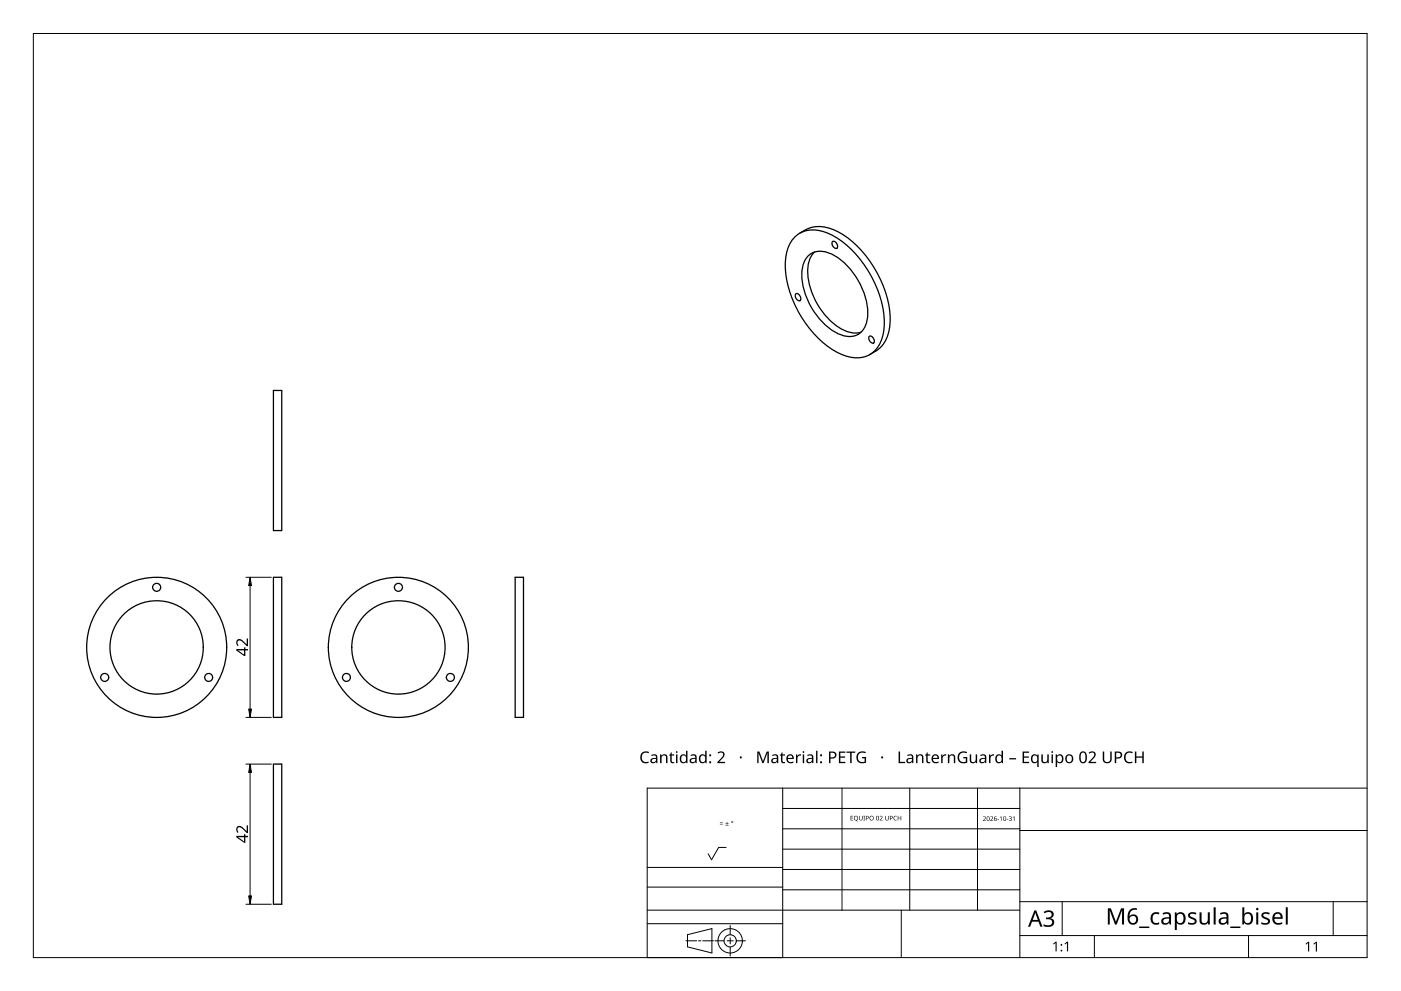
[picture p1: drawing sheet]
<svg xmlns="http://www.w3.org/2000/svg" width="420mm" height="297mm" viewBox="0 0 420 297" stroke-linecap="round" stroke-linejoin="round" font-family="sans-serif">
<g fill="none" stroke="#000" stroke-width=".38">
<path d="M238 71.4a8.5 8.5 0 0 1 10.3-1.5 30.5 30.5 0 0 1 15.1 17.5 20.7 20.7 0 0 1 .6 15.4 7.9 7.9 0 0 1-10.3 3.9 28.6 28.6 0 0 1-15.7-16.1 23.4 23.4 0 0 1-1.8-16l1.1-2.3zM241.6 68.9a10.1 10.1 0 0 1 9.8 .6 32.6 32.6 0 0 1 15.6 26.9 10.2 10.2 0 0 1-4.4 8.9M241.6 68.9l-1.7 1M242.6 76.5a6.5 6.5 0 0 1 7.8 .1 21.7 21.7 0 0 1 9.8 18.4 5.7 5.7 0 0 1-5.6 5.9 15 15 0 0 1-10.4-7.4 19 19 0 0 1-3.5-13.5 6.3 6.3 0 0 1 1.9-3.5zM244.3 75.6a9.3 9.3 0 0 0-1.8 8.5 20.8 20.8 0 0 0 11.7 15.3 6.4 6.4 0 0 0 3.9 .2M249.7 72.4a1.38 1.38 0 0 1 1.3 2.1 1.4 1.4 0 0 1-1.3-2.1zM238.7 88a1.38 1.38 0 0 1 1.2 2.1 1.38 1.38 0 0 1-1.2-2.1zM82 117h2.5v42h-2.5zM260.8 100.8a1.38 1.38 0 0 1 1.2 2.1 1.4 1.4 0 0 1-1.2-2.1zM262.6 105.2l-1.7 1.1M82 173h2.5v42h-2.5zM154.5 173h2.5v42h-2.5z"/>
<path d="M82 229h2.5v42h-2.5z"/>
<circle cx="47" cy="176" r="1.19"/>
<circle cx="119.5" cy="176" r="1.2"/>
<circle cx="47" cy="194" r="14"/>
<circle cx="47" cy="194" r="21"/>
<circle cx="119.5" cy="194" r="21"/>
<circle cx="119.5" cy="194" r="14"/>
<circle cx="31.4" cy="203" r="1.2"/>
<circle cx="62.6" cy="203" r="1.19"/>
<circle cx="103.9" cy="203" r="1.2"/>
<circle cx="135.1" cy="203" r="1.2"/>
</g>
<path d="M10 10h400v277h-400z" fill="none" stroke="#000" stroke-width=".3"/>
<g fill="none" stroke="#000" stroke-width=".3">
<path d="M234.7 236.2v50.8h-40.6v-50.8h215.9M252.5 236.2v36.6M272.8 236.2v36.6M293.2 236.2v36.6M305.9 236.2v50.8M217.8 254h-2.3l-2.1 3.7-1-1.8M234.7 242.3h71.2M234.7 254.5h71.2M305.9 248.4h-71.2M410 248.9h-104.1M194.1 272.8h111.8M219 277.4v2.8"/>
<path d="M234.7 276.9h-40.6M234.7 265.9h-40.6M234.7 260h-40.6M270.3 272.8v14.2M305.9 260.6h-71.2M305.9 266.7h-71.2M305.9 270.3h104.1M318.6 270.3v10.1M399.8 270.3v10.1M205.7 282h3.2M206.2 280.2l7.3-1.9v7.3l-7.3-1.8zM209.5 282h.7"/>
<path d="M214 282h-3.2M214.4 282h2.8M218.1 282h1.8M219 281.1v1.8M219 283.8v2.8M223.6 282h-2.8M328.2 280.4v6.6M374.4 280.4v6.6M410 280.4h-104.1"/>
<circle cx="219" cy="282" r="3.7"/>
<circle cx="219" cy="282" r="1.83"/>
</g>
<g fill="#000">
<path d="M215.9 247l.9 .1zM215.9 246.6l.9 .1zM217.6 247.4l.9 .1zM218 246.3l.1 .4h.4l-.4 .2v.4l-.1-.4h-.4l.4-.2zM255.1 244.5h.8l-.6 .2v.4h.5l-.5 .2v.5l.6 .1h-.8zM257.6 244.5h.2v.9a.35 .35 0 0 0 .4 .4 .35 .35 0 0 0 .3-.4v-.9h.2v.9a.52 .52 0 0 1-.6 .5 .52 .52 0 0 1-.5-.5zM258.9 244.5h.5l-.1 .2 .1 1.2h-.5l.2-.1zM263.8 244.7a.49 .49 0 0 1 .8 0 .49 .49 0 0 1-.3 .8l-.3 .3 .7 .1h-.9l.4-.5a.37 .37 0 0 0 .3-.5 .37 .37 0 0 0-.6-.1zM265.5 244.5h.1v.9a.35 .35 0 0 0 .4 .4 .35 .35 0 0 0 .3-.4v-.9h.2v.9a.52 .52 0 0 1-.5 .5 .52 .52 0 0 1-.5-.5zM268.1 244.7l.5-.2 .4 .1-.1 .1a.55 .55 0 0 0-.8 .5 .55 .55 0 0 0 .8 .5 .64 .64 0 0 1-.9-.1 .64 .64 0 0 1 .1-.9zM269.2 244.5h.2v.6h.7v-.6h.2v1.4h-.2v-.6h-.7v.6h-.2zM294.8 244.8a.49 .49 0 0 1 .8 .1 .49 .49 0 0 1-.3 .7l-.3 .3 .7 .2h-.9l.4-.5a.37 .37 0 0 0 .3-.6 .37 .37 0 0 0-.6-.1z"/>
<path d="M297 244.8a.49 .49 0 0 1 .8 .1 .49 .49 0 0 1-.3 .7l-.3 .3 .7 .2h-.9l.3-.5a.37 .37 0 0 0 .4-.6 .37 .37 0 0 0-.6-.1zM299.1 245.5l.5 .1zM299.8 245l.5-.3v1.4h-.1v-1.2zM301.9 245.5l.5 .1zM302.6 244.8a.43 .43 0 0 1 .6-.2 .43 .43 0 0 1 0 .7h-.1a.44 .44 0 0 1 .2 .8 .44 .44 0 0 1-.8-.3 .35 .35 0 0 0 .6 .2 .35 .35 0 0 0 0-.5l-.3-.2a.3 .3 0 0 0 .4-.1 .3 .3 0 0 0-.1-.4 .3 .3 0 0 0-.5 .1zM303.7 245l.5-.3v1.4h-.1v-1.2zM313 273.4a1.74 1.74 0 0 1 1.7-.6 1.74 1.74 0 0 1 1.3 1.3 1.18 1.18 0 0 1-1 1.1 1.3 1.3 0 0 1 1.2 1.5 1.3 1.3 0 0 1-1.5 1.1l-1.7-.2v-.6a1.73 1.73 0 0 0 2.5-.4 .99 .99 0 0 0-1.3-1.1h-.5v-.5a1.13 1.13 0 0 0 1.2-.1 1.13 1.13 0 0 0 .4-1.1 1.42 1.42 0 0 0-2 0zM332.2 272.3h.9l1.5 3.9 1.6-3.9h.9v4.8h-.6v-4.2l-1.6 4.2h-.5l-1.6-4.2v4.2h-.6zM345.5 273.9l.7-.4 .8-.1 .7 .2-.2 .5a1.35 1.35 0 0 0-1.9 .9 1.35 1.35 0 0 0 1.3 1.7l.7-.2v.5a1.83 1.83 0 0 1-2.1-.3 1.83 1.83 0 0 1-.3-2.2zM356.5 273.8a2.14 2.14 0 0 1 2.3-.2l-.2 .5-.8-.2a.59 .59 0 0 0-.9 .3 .59 .59 0 0 0 .6 .7l.3 .1a1.11 1.11 0 0 1 1.1 1.3 1.11 1.11 0 0 1-1.5 .9l-1.1-.2v-.6l.6 .2a.88 .88 0 0 0 1.4-.5l-.9-.6a1.09 1.09 0 0 1-.9-1.7zM359.7 273.5h.6v2.3a.98 .98 0 0 0 1.2 .9 .98 .98 0 0 0 .7-1.3v-1.9h.6v3.6h-.5l-.1-.5a1.4 1.4 0 0 1-1.5 .5 1.4 1.4 0 0 1-1-1.2zM364 271.9h.6v5.2h-.6z"/>
<path d="M376.8 273.5h.6v3.6h-.6zM378.5 273.8a2.14 2.14 0 0 1 2.3-.2l-.2 .5-.8-.2a.59 .59 0 0 0-.9 .3 .59 .59 0 0 0 .6 .7l.3 .1a1.11 1.11 0 0 1 1.1 1.3 1.11 1.11 0 0 1-1.5 .9l-1.1-.2v-.6l.6 .2a.88 .88 0 0 0 1.4-.5l-.9-.6a1.09 1.09 0 0 1-.9-1.7zM385.6 271.9h.6v5.2h-.6zM315.8 282.9l1.1-.7v3h-.4l.1-2.6-.6 .5zM319.2 282.9l1.1-.7v3h-.3v-2.6l-.6 .5zM391.5 282.9l1.1-.6v2.9h-.3v-2.5l-.6 .4zM393.9 282.9l1.1-.6v2.9h-.4v-2.5l-.5 .4z"/>
<path d="M219.3 246.4a.31 .31 0 0 1 .6 0 .31 .31 0 0 1-.6 0zM219.4 246.4a.2 .2 0 0 0 .4 0 .2 .2 0 0 0-.4 0z"/>
<path d="M256.2 244.7l.6-.2 .4 .3 .1 .7-.4 .4 .4 .3-1.1-.5zM256.3 245.2a.51 .51 0 0 0 1 0 .51 .51 0 0 0-1 0z"/>
<path d="M259.7 244.5h.3a.45 .45 0 0 1 .5 .6 .45 .45 0 0 1-.7 .3v.5h-.1zM259.8 244.7v.5a.33 .33 0 0 0 .6-.2 .34 .34 0 0 0-.6-.3z"/>
<path d="M260.7 245.2a.68 .68 0 0 1 1.3 0 .68 .68 0 0 1-1.3 0zM260.9 245.2a.55 .55 0 0 0 1.1 0 .55 .55 0 0 0-1.1 0z"/>
<path d="M262.9 244.6l.4-.1 .3 .4v.6l-.3 .4h-.3l-.2-.3zM263 244.7l-.1 .2a.49 .49 0 0 0-.1 .5 .49 .49 0 0 0 .5 .3 .53 .53 0 0 0 .3-.6 .53 .53 0 0 0-.6-.4z"/>
<path d="M266.9 244.5l.6 .1 .2 .3-.1 .4-.6 .1v.5h-.1zM267 244.7v.5a.33 .33 0 0 0 .6-.2 .34 .34 0 0 0-.6-.3z"/>
<path d="M296.1 244.8l.4-.1 .2 .3 .1 .7-.3 .4-.6-.3zM296.2 244.9l-.1 .3a.39 .39 0 0 0 0 .6 .39 .39 0 0 0 .5 0 .39 .39 0 0 0 0-.6l-.1-.3z"/>
<path d="M298.3 244.8l.6-.1-.5 .2-.2 .5a.46 .46 0 0 1 .7 .2 .46 .46 0 0 1-.4 .6 .46 .46 0 0 1-.4-.6zM298.2 245.6a.3 .3 0 0 0 .6 0 .3 .3 0 0 0-.6 0z"/>
<path d="M301 244.8l.5-.1 .2 .3v.7l-.2 .4-.4-.1-.2-.3zM301.1 244.9l-.1 .3a.39 .39 0 0 0 0 .6 .39 .39 0 0 0 .6 0 .39 .39 0 0 0 0-.6l-.2-.3z"/>
<path d="M310.2 272.9h.6l1.9 4.9h-.7l-.6-1.5h-1.9l-.6 1.5h-.6zM310.5 273.5l-.8 2.2h1.5z"/>
<path d="M338.8 272.7l.8-.4 .8-.1 .6 .1v.5a1.64 1.64 0 0 0-2.2 1.8 1.51 1.51 0 0 1 2.2-.1 1.51 1.51 0 0 1-.1 2.2 1.78 1.78 0 0 1-2.2 .1 1.78 1.78 0 0 1-.6-2.1l.2-1.2zM338.7 275.6a1.06 1.06 0 0 0 2.1 0 1.06 1.06 0 0 0-2.1 0z"/>
<path d="M348.6 273.7a1.49 1.49 0 0 1 1.6-.3 1.49 1.49 0 0 1 1 1.2v2.5h-.4l-.2-.5a1.18 1.18 0 0 1-1.8 .4 1.18 1.18 0 0 1 .1-1.9l1.7-.2a.84 .84 0 0 0-.3-.9 .84 .84 0 0 0-1 0l-.5 .2zM349 275.7a.75 .75 0 0 0 .3 1 .75 .75 0 0 0 1-.3l.3-1.1z"/>
<path d="M352.3 273.5h.5l.1 .5a1.52 1.52 0 0 1 1.9-.4 1.52 1.52 0 0 1 .8 1.7 1.55 1.55 0 0 1-.8 1.7 1.55 1.55 0 0 1-1.9-.3v2h-.6zM353.2 274.2l-.3 .7a1.25 1.25 0 0 0 1.3 1.8 1.52 1.52 0 0 0 .8-1.5 1.52 1.52 0 0 0-1-1.3z"/>
<path d="M365.9 273.7a1.49 1.49 0 0 1 1.5-.3 1.49 1.49 0 0 1 1 1.2v2.5h-.4l-.1-.5a1.18 1.18 0 0 1-1.9 .4 1.18 1.18 0 0 1 .1-1.9l1.7-.2a.84 .84 0 0 0-.3-.9 .84 .84 0 0 0-1 0l-.4 .2zM366.2 275.7a.75 .75 0 0 0 .3 1 .75 .75 0 0 0 1-.3l.3-1.1z"/>
<path d="M372.6 271.9h.6v2.1a1.52 1.52 0 0 1 1.8-.4 1.52 1.52 0 0 1 .8 1.7 1.55 1.55 0 0 1-.8 1.7 1.55 1.55 0 0 1-1.9-.3l-.1 .4h-.4zM373.4 274.2l-.2 .7a1.16 1.16 0 0 0 .2 1.4 1.16 1.16 0 0 0 1.4 .2 1.47 1.47 0 0 0 .4-1.6 1.47 1.47 0 0 0-1.3-1z"/>
<path d="M382 273.9a1.57 1.57 0 0 1 1.9-.3 1.57 1.57 0 0 1 .8 1.8h-2.5a1.39 1.39 0 0 0 .8 1.3 1.39 1.39 0 0 0 1.5-.3v.5a1.98 1.98 0 0 1-2.6-.3 1.98 1.98 0 0 1 .1-2.7zM382.5 274.2l-.3 .7h1.9a.91 .91 0 0 0-.5-.9 .91 .91 0 0 0-1.1 .2z"/>
<circle cx="377.1" cy="272.5" r=".37"/>
<circle cx="318.3" cy="285" r=".26"/>
<circle cx="318.3" cy="283.2" r=".27"/>
</g>
<path d="M341.6 277.9h3.1M369 277.9h3" fill="none" stroke="#000" stroke-width=".44"/>
<path d="M73.7 173h7.7M75 175.5v37M73.7 215h7.7M73.7 229h7.7M75 231.5v37M73.7 271h7.7" fill="none" stroke="#000" stroke-width=".3"/>
<path d="M75 173l.4 2.5h-.8zM74.6 212.5h.8l-.4 2.5zM75 229l.4 2.5h-.8zM74.6 268.5h.8l-.4 2.5z" fill="#000" stroke="#000" stroke-width=".3"/>
<g fill="#000">
<path d="M71.1 191.8a1.5 1.5 0 0 1 2.1 .6l.8 .8v-1.8h.4v2.3h-.4l-1.3-1.3a.83 .83 0 0 0-1.3-.3 .83 .83 0 0 0 .1 1.3l-.3 .3a1.46 1.46 0 0 1-.1-1.9zM71.1 247.8a1.5 1.5 0 0 1 2.1 .6l.8 .8v-1.8h.4v2.3h-.4l-1.3-1.3a.83 .83 0 0 0-1.3-.3 .83 .83 0 0 0 .1 1.3l-.3 .3a1.46 1.46 0 0 1-.1-1.9z"/>
<path d="M70.9 194.5h2.3v-.5h.4v.5h.8v.5h-.8v1.6h-.4l-2.3-1.6zM71.3 194.9l1.9 1.3v-1.2z"/>
<path d="M70.9 250.5h2.3v-.5h.4v.5h.8v.5h-.8v1.6h-.4l-2.3-1.6zM71.3 250.9l1.9 1.3v-1.2z"/>
</g>
<g fill="#000">
<path d="M192.5 225.7a1.95 1.95 0 0 1 2.2-.3l-.2 .4a1.39 1.39 0 0 0-1.8 .2 1.39 1.39 0 0 0 0 1.8l.7 .6 1.1-.1v.3a1.82 1.82 0 0 1-2.3-.5 1.82 1.82 0 0 1 .3-2.4zM198 226.1h.3l.1 .4a1 1 0 0 1 1.1-.4 1 1 0 0 1 .7 .9v1.7h-.5v-1.6a.7 .7 0 0 0-.8-.7 .7 .7 0 0 0-.5 1v1.3h-.4zM201.2 225.5h.2v.6h.8v.4h-.8l.1 1.7 .2 .2h.5l-.1 .3a.77 .77 0 0 1-1.1-.7v-1.5h-.4v-.2l.4-.2zM215.2 225.6a1.21 1.21 0 0 1 1.9 0 1.21 1.21 0 0 1-.5 1.8l-.9 1h1.7v.3h-2.3v-.3l1.3-1.3a.83 .83 0 0 0 .4-1.3 .83 .83 0 0 0-1.4 .1zM227.1 225.3h.6l1.1 2.8 1.1-2.8h.7v3.4h-.5l.1-3-1.2 3h-.4l-1.1-3v3h-.4zM234.4 225.5h.3v.6h.7v.4h-.7v1.7l.2 .2h.5v.3a.77 .77 0 0 1-1.2-.7v-1.5h-.3v-.2l.3-.2zM238.7 226.1h.4v.5l.5-.4 .6-.1v.4h-.6l-.4 .4-.1 1.8h-.4zM251.6 225.3h1.9v.3h-1.5v1.1h1.4v.4h-1.4v1.3h1.5v.3h-1.9zM253.9 225.3h2.6v.3h-1.1v3.1h-.4v-3.1h-1.1zM257.3 225.7a2.23 2.23 0 0 1 2.4-.3l-.2 .4a1.44 1.44 0 0 0-2.2 1.1 1.44 1.44 0 0 0 2 1.4v-1h-.8v-.4h1.2v1.7a1.9 1.9 0 0 1-2.5-.4 1.9 1.9 0 0 1 .1-2.5zM269.5 225.3h.4v3.1h1.6v.3h-2zM274.7 226.1h.4v.4a1 1 0 0 1 1.1-.4 1 1 0 0 1 .7 .9v1.7h-.4v-1.6a.7 .7 0 0 0-.8-.7 .7 .7 0 0 0-.5 1v1.3h-.5z"/>
<path d="M278 225.5h.2v.6h.8v.4h-.8v1.7l.2 .2h.6l-.1 .3a.77 .77 0 0 1-1.1-.7v-1.5h-.4v-.2l.4-.2zM282.3 226.1h.3l.1 .5 .4-.4 .7-.1-.1 .4h-.5l-.4 .4-.1 1.8h-.4zM284.3 226.1h.3l.1 .4a1 1 0 0 1 1.1-.4 1 1 0 0 1 .7 .9v1.7h-.4v-1.6a.7 .7 0 0 0-.9-.7 .7 .7 0 0 0-.5 1v1.3h-.4zM287.7 225.7a2.23 2.23 0 0 1 2.3-.3l-.1 .4a1.44 1.44 0 0 0-2.3 1.1 1.44 1.44 0 0 0 2 1.4v-1h-.7v-.4h1.2v1.7a1.9 1.9 0 0 1-2.6-.4 1.9 1.9 0 0 1 .2-2.5zM290.8 226.1h.5v1.7a.7 .7 0 0 0 .8 .6 .7 .7 0 0 0 .5-.9v-1.4h.4v2.6h-.3l-.1-.3a1.01 1.01 0 0 1-1.1 .3 1.01 1.01 0 0 1-.7-.9zM296.6 226.1h.4v.5l.5-.4 .6-.1v.4h-.6l-.4 .4-.1 1.8h-.4zM306.7 225.3h1.9v.3h-1.5v1.1h1.4v.4h-1.4v1.3h1.5v.3h-1.9zM312.3 226.1h.4v1.7a.7 .7 0 0 0 .9 .6 .7 .7 0 0 0 .5-.9v-1.4h.4v2.6h-.3l-.1-.3a1.01 1.01 0 0 1-1.1 .3 1.01 1.01 0 0 1-.7-.9zM326.5 225.6a1.21 1.21 0 0 1 1.9 0 1.21 1.21 0 0 1-.5 1.8l-.9 1h1.7v.3h-2.3v-.3l1.3-1.3a.83 .83 0 0 0 .4-1.3 .83 .83 0 0 0-1.4 .1zM330.7 225.3h.4v2.2a.9 .9 0 0 0 1 .9 .9 .9 0 0 0 .9-.9v-2.2h.4v2.2a1.34 1.34 0 0 1-1.4 1.3 1.34 1.34 0 0 1-1.3-1.3zM337.5 225.7a1.95 1.95 0 0 1 2.2-.3l-.2 .4-.7-.2a1.42 1.42 0 0 0-1.2 1.8 1.42 1.42 0 0 0 2 .9v.3a1.82 1.82 0 0 1-2.3-.5 1.82 1.82 0 0 1 .2-2.4zM340.4 225.3h.4v1.4h1.8v-1.4h.4v3.4h-.4v-1.6h-1.8v1.6h-.4z"/>
<path d="M195.3 226.3l.2-.1a1.02 1.02 0 0 1 1.6 .8v1.7h-.3v-.3a.89 .89 0 0 1-1.2 .4 .89 .89 0 0 1-.5-1.2 .89 .89 0 0 1 1.2-.4h.4v-.5a.85 .85 0 0 0-1.3-.1zM195.6 227.7a.61 .61 0 0 0 .6 .8 .61 .61 0 0 0 .5-.8v-.2z"/>
<path d="M204.3 226.3l.8-.2 .7 .4-.1-1.5h.5v3.7h-.4l-.1-.3-.8 .4a1.44 1.44 0 0 1-1.1-1.1 1.44 1.44 0 0 1 .5-1.4zM204.6 226.6l-.3 .4a.97 .97 0 0 0 .7 1.4 1.01 1.01 0 0 0 .7-1 1.01 1.01 0 0 0-.9-1z"/>
<path d="M207.1 226.3l.2-.1a1.02 1.02 0 0 1 1.6 .8v1.7h-.3l-.1-.3a.89 .89 0 0 1-1.1 .4 .89 .89 0 0 1-.5-1.2 .89 .89 0 0 1 1.2-.4h.4l-.1-.5a.86 .86 0 0 0-1.2-.1zM207.4 227.7l-.1 .5 .4 .2a.75 .75 0 0 0 .8-.9z"/>
<path d="M210 226.3l.8-.2 .7 .4v-1.5h.4v3.7h-.3l-.1-.3-.8 .4a1.44 1.44 0 0 1-1.1-1.1 1.44 1.44 0 0 1 .4-1.4zM210.3 226.6l-.2 .4a.97 .97 0 0 0 .6 1.4 1.01 1.01 0 0 0 .8-1 1.01 1.01 0 0 0-.9-1z"/>
<path d="M231.6 226.3l.2-.1a1.02 1.02 0 0 1 1.6 .8v1.7h-.3l-.1-.3a.89 .89 0 0 1-1.2 .4 .89 .89 0 0 1-.4-1.2 .89 .89 0 0 1 1.1-.4h.5l-.1-.5a.86 .86 0 0 0-1.2-.1zM231.8 227.7a.59 .59 0 0 0 .5 .8 .59 .59 0 0 0 .7-.6v-.4z"/>
<path d="M236.1 226.5a1.13 1.13 0 0 1 1.4-.3 1.13 1.13 0 0 1 .6 1.3h-1.8a1 1 0 0 0 .6 .9 1 1 0 0 0 1-.2v.4a1.42 1.42 0 0 1-1.8-.3 1.42 1.42 0 0 1 0-1.8zM236.5 226.6l-.2 .6h1.3a.65 .65 0 0 0-.3-.7 .65 .65 0 0 0-.8 .1z"/>
<path d="M242.1 226.3l.2-.1a1.02 1.02 0 0 1 1.6 .8v1.7h-.3l-.1-.3a.89 .89 0 0 1-1.1 .4 .89 .89 0 0 1-.5-1.2 .89 .89 0 0 1 1.2-.4h.4l-.1-.5a.86 .86 0 0 0-1.2-.1zM242.4 227.7l-.1 .5 .4 .2a.75 .75 0 0 0 .8-.9z"/>
<path d="M248.6 225.3h1a1.05 1.05 0 0 1 1.3 1 1.05 1.05 0 0 1-1.1 1.1h-.7v1.3h-.5zM249.1 225.6v1.4a.85 .85 0 0 0 1-.1 .85 .85 0 0 0 .2-1z"/>
<path d="M272.1 226.3l.2-.1a1.02 1.02 0 0 1 1.6 .8v1.7h-.3l-.1-.3a.89 .89 0 0 1-1.1 .4 .89 .89 0 0 1-.5-1.2 .89 .89 0 0 1 1.2-.4h.4l-.1-.5a.86 .86 0 0 0-1.2-.1zM272.4 227.7a.59 .59 0 0 0 .4 .8 .59 .59 0 0 0 .7-.6v-.4z"/>
<path d="M279.7 226.5a1.13 1.13 0 0 1 1.4-.3 1.13 1.13 0 0 1 .5 1.3h-1.8a1 1 0 0 0 .6 .9 1 1 0 0 0 1.1-.2v.4a1.42 1.42 0 0 1-1.9-.3 1.42 1.42 0 0 1 .1-1.8zM280 226.6l-.2 .6h1.3a.63 .63 0 0 0-.6-.8z"/>
<path d="M294 226.3l.2-.1a1.02 1.02 0 0 1 1.6 .8v1.7h-.3l-.1-.3a.89 .89 0 0 1-1.2 .4 .89 .89 0 0 1-.4-1.2 .89 .89 0 0 1 1.1-.4h.5l-.1-.5a.86 .86 0 0 0-1.2-.1zM294.2 227.7v.5l.4 .2a.75 .75 0 0 0 .8-.9z"/>
<path d="M298.9 226.3l.8-.2 .7 .4v-1.5h.4v3.7h-.3l-.1-.3a1.06 1.06 0 0 1-1.2 .3 1.06 1.06 0 0 1-.7-1v-.8zM299.2 226.6a.98 .98 0 0 0-.3 1.2 .98 .98 0 0 0 1.2 .5 .99 .99 0 0 0 .3-1.2 .99 .99 0 0 0-1.2-.5z"/>
<path d="M309.6 226.3l.8-.2 .7 .4 .1-.4h.3v3.8h-.4v-1.5l-.9 .4a1.44 1.44 0 0 1-1.1-1.1 1.44 1.44 0 0 1 .5-1.4zM309.9 226.6l-.3 .6a.9 .9 0 0 0 .7 1.2 1.01 1.01 0 0 0 .8-1 1.01 1.01 0 0 0-.9-1z"/>
<path d="M316.6 226.1h.4v.4a1.14 1.14 0 0 1 1.5-.2 1.14 1.14 0 0 1 .4 1.4l-.6 1-.7 .1-.6-.4v1.5h-.4zM317.2 226.7l-.2 .6a.81 .81 0 0 0 .9 1.1 .81 .81 0 0 0 .6-1.2l-.4-.7z"/>
<path d="M319.8 226.4a1.23 1.23 0 0 1 1.4-.2 1.23 1.23 0 0 1 .7 1.2 1.28 1.28 0 0 1-1.7 1.3 1.28 1.28 0 0 1-.6-2.1zM320.2 226.6a.96 .96 0 0 0-.3 1.3 .96 .96 0 0 0 1.3 .3l.2-.3a.9 .9 0 0 0-.1-1.2 .9 .9 0 0 0-1.1-.1z"/>
<path d="M324.1 225.5a1.26 1.26 0 0 1 1.5 0 1.26 1.26 0 0 1 .4 1.5 1.26 1.26 0 0 1-.4 1.5 1.26 1.26 0 0 1-1.5 0 2.87 2.87 0 0 1 0-3zM324.4 225.8l-.3 1.2a.85 .85 0 0 0 .2 1.1 .85 .85 0 0 0 1.1 0l.1-.5a1.49 1.49 0 0 0-.7-2z"/>
<path d="M334.3 225.3h.9a1.05 1.05 0 0 1 1.3 1 1.29 1.29 0 0 1-1.8 1.1v1.3h-.4zM334.7 225.6v1.4a.85 .85 0 0 0 1.1-.1 .85 .85 0 0 0 .2-1z"/>
<circle cx="203" cy="225.4" r=".27"/>
<circle cx="213" cy="228.5" r=".32"/>
<circle cx="213" cy="226.4" r=".33"/>
<circle cx="222.2" cy="227" r=".32"/>
<circle cx="241" cy="225.4" r=".27"/>
<circle cx="246.3" cy="228.5" r=".32"/>
<circle cx="246.3" cy="226.4" r=".33"/>
<circle cx="264.6" cy="227" r=".32"/>
<circle cx="315.6" cy="225.4" r=".27"/>
</g>
<path d="M203 226.1v2.6M241 226.1v2.6M244.9 225v3.7M315.6 226.1v2.6" fill="none" stroke="#000" stroke-width=".43"/>
<path d="M302.7 227.4h2" fill="none" stroke="#000" stroke-width=".38"/>
</svg>
